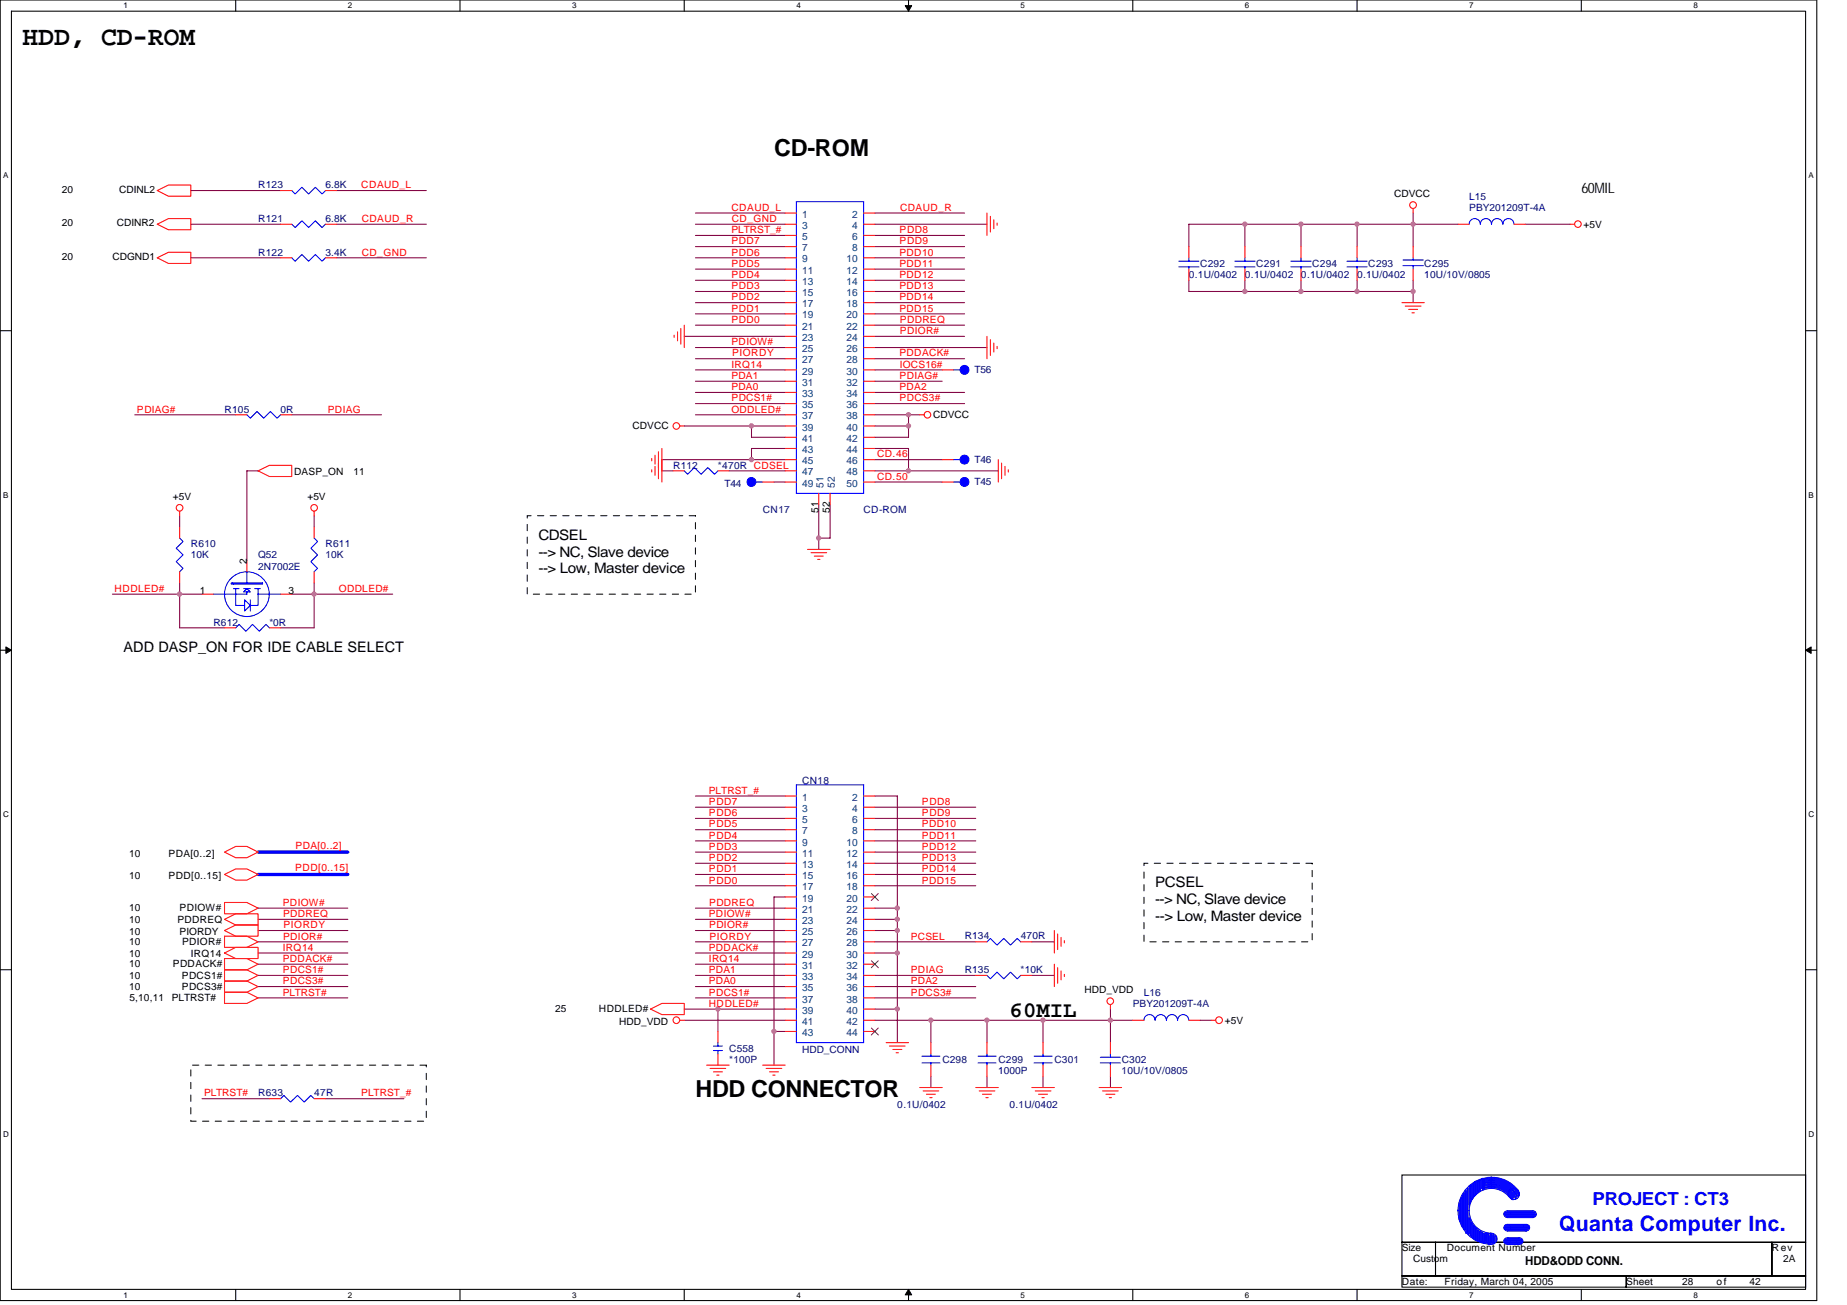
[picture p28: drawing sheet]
<svg xmlns="http://www.w3.org/2000/svg" width="297mm" height="210mm" viewBox="0 0 297 210" stroke-linecap="round" stroke-linejoin="round" font-family="sans-serif">
<defs><g id="words">
<text font-size="4.3" x="3.6" y="7.2">HDD, CD-ROM</text>
<g font-size="3.8">
<text x="124.5" y="25.1">CD-ROM</text>
<text x="111.8" y="176.4">HDD CONNECTOR</text>
</g>
<text font-size="3.6" x="162.3" y="163.5">60MIL</text>
<text font-size="3.4" fill="#00f" x="250.7" y="197.9">Quanta Computer Inc.</text>
<text font-size="2.9" fill="#00f" x="256.1" y="193.8">PROJECT : CT3</text>
<g font-size="2.3">
<text x="254.3" y="31.1">60MIL</text>
<text x="86.6" y="86.8">CDSEL</text>
<text x="86.6" y="89.5">--&gt; NC, Slave device</text>
<text x="86.6" y="92.2">--&gt; Low, Master device</text>
<text x="19.9" y="104.9">ADD DASP_ON FOR IDE CABLE SELECT</text>
<text x="185.8" y="142.7">PCSEL</text>
<text x="185.8" y="145.4">--&gt; NC, Slave device</text>
<text x="185.8" y="148.1">--&gt; Low, Master device</text>
</g>
<text font-size="2" x="245.3" y="203.5">HDD&amp;ODD CONN.</text>
<g font-size="1.6">
<text x="9.9" y="31">20</text>
<text x="19.2" y="31">CDINL2</text>
<text x="224.2" y="31.7">CDVCC</text>
<text x="9.9" y="41.8">20</text>
<text x="9.9" y="36.4">20</text>
<text x="18.1" y="41.8">CDGND1</text>
<text x="18.8" y="36.4">CDINR2</text>
<text x="254.7" y="36.6">+5V</text>
<text x="101.7" y="69.1">CDVCC</text>
<text x="150.1" y="67.3">CDVCC</text>
<text x="47.3" y="76.5">DASP_ON</text>
<text x="56.9" y="76.5">11</text>
<text x="27.8" y="80.4">+5V</text>
<text x="49.4" y="80.4">+5V</text>
<text x="131.7" y="82.4" transform="rotate(-90 131.7 82.4)">51</text>
<text x="133.5" y="82.4" transform="rotate(-90 133.5 82.4)">52</text>
<text x="32.1" y="95.5">1</text>
<text x="39.7" y="90.7" transform="rotate(-90 39.7 90.7)">2</text>
<text x="46.4" y="95.5">3</text>
<text x="20.8" y="137.8">10</text>
<text x="27.1" y="137.8">PDA[0..2]</text>
<text x="20.8" y="141.4">10</text>
<text x="27.1" y="141.4">PDD[0..15]</text>
<text x="20.8" y="148.4">10</text>
<text x="20.8" y="146.6">10</text>
<text x="28.6" y="148.4">PDDREQ</text>
<text x="28.9" y="146.6">PDIOW#</text>
<text x="20.8" y="154">10</text>
<text x="20.8" y="155.6">10</text>
<text x="20.8" y="150.4">10</text>
<text x="20.8" y="152">10</text>
<text x="27.8" y="155.6">PDDACK#</text>
<text x="28.9" y="150.4">PIORDY</text>
<text x="29.3" y="152">PDIOR#</text>
<text x="30.7" y="154">IRQ14</text>
<text x="20.8" y="157.4">10</text>
<text x="20.8" y="159.2">10</text>
<text x="20.8" y="161">5,10,11</text>
<text x="27.6" y="161">PLTRST#</text>
<text x="29.2" y="157.4">PDCS1#</text>
<text x="29.2" y="159.2">PDCS3#</text>
<text x="174.4" y="159.8">HDD_VDD</text>
<text x="89.3" y="162.8">25</text>
<text x="96.3" y="162.8">HDDLED#</text>
<text x="99.6" y="164.8">HDD_VDD</text>
<text x="197" y="164.6">+5V</text>
<text x="225.5" y="201.3">Size</text>
<text x="227.3" y="203.1">Custom</text>
<text x="232.7" y="201.3">Document Number</text>
<text x="285" y="201.3">Rev</text>
<text x="286.8" y="203.1">2A</text>
<text x="225.5" y="206.7">Date:</text>
<text x="232.3" y="206.7">Friday, March 04, 2005</text>
<text x="261.5" y="206.7">Sheet</text>
<text x="270.5" y="206.7">28</text>
<text x="276.1" y="206.7">of</text>
<text x="281.4" y="206.7">42</text>
</g>
<g font-size="1.6" fill="#000080">
<text x="41.5" y="30.3">R123</text>
<text x="41.5" y="35.7">R121</text>
<text x="52.3" y="30.3">6.8K</text>
<text x="52.3" y="35.7">6.8K</text>
<text x="236.3" y="32.1">L15</text>
<text x="236.3" y="33.9">PBY201209T-4A</text>
<text x="41.5" y="41.1">R122</text>
<text x="52.3" y="41.1">3.4K</text>
<text x="191.2" y="44.7">0.1U/0402</text>
<text x="193" y="42.9">C292</text>
<text x="200.2" y="44.7">0.1U/0402</text>
<text x="202" y="42.9">C291</text>
<text x="209.2" y="44.7">0.1U/0402</text>
<text x="211" y="42.9">C294</text>
<text x="218.2" y="44.7">0.1U/0402</text>
<text x="220" y="42.9">C293</text>
<text x="229.1" y="42.9">C295</text>
<text x="229.1" y="44.7">10U/10V/0805</text>
<text x="156.7" y="60">T56</text>
<text x="36.1" y="66.4">R105</text>
<text x="45.1" y="66.4">0R</text>
<text x="108.3" y="75.4">R112</text>
<text x="115.5" y="75.4">*470R CDSEL</text>
<text x="156.7" y="74.5">T46</text>
<text x="116.5" y="78.3">T44</text>
<text x="122.7" y="82.6">CN17</text>
<text x="138.9" y="82.6">CD-ROM</text>
<text x="156.7" y="78.1">T45</text>
<text x="30.7" y="88">R610</text>
<text x="30.7" y="89.8">10K</text>
<text x="41.5" y="89.8">Q52</text>
<text x="52.3" y="89.8">10K</text>
<text x="52.4" y="88">R611</text>
<text x="41.5" y="91.6">2N7002E</text>
<text x="34.3" y="100.6">R612</text>
<text x="43.3" y="100.6">*0R</text>
<text x="129" y="126">CN18</text>
<text x="155.1" y="151.1">R134</text>
<text x="164.2" y="151.1">470R</text>
<text x="155.1" y="156.5">R135</text>
<text x="164.1" y="156.5">*10K</text>
<text x="182.2" y="161.9">PBY201209T-4A</text>
<text x="184" y="160.1">L16</text>
<text x="117.3" y="171">*100P</text>
<text x="117.3" y="169.1">C558</text>
<text x="129" y="169.3">HDD_CONN</text>
<text x="151.5" y="171">C298</text>
<text x="160.5" y="172.8">1000P</text>
<text x="160.6" y="171">C299</text>
<text x="169.6" y="171">C301</text>
<text x="180.4" y="172.8">10U/10V/0805</text>
<text x="180.4" y="171">C302</text>
<text x="41.5" y="176.4">R633</text>
<text x="50.5" y="176.4">47R</text>
<text x="144.3" y="178.2">0.1U/0402</text>
<text x="162.3" y="178.2">0.1U/0402</text>
</g>
<g font-size="1.6" fill="#f00">
<text x="58.1" y="30.3">CDAUD_L</text>
<text x="58.2" y="35.7">CDAUD_R</text>
<text x="117.6" y="33.9">CDAUD_L</text>
<text x="117.7" y="35.7">CD_GND</text>
<text x="144.8" y="33.9">CDAUD_R</text>
<text x="58.2" y="41.1">CD_GND</text>
<text x="117.6" y="37.5">PLTRST_#</text>
<text x="117.6" y="41.1">PDD6</text>
<text x="117.6" y="39.3">PDD7</text>
<text x="144.7" y="41.1">PDD10</text>
<text x="144.7" y="39.3">PDD9</text>
<text x="144.7" y="37.5">PDD8</text>
<text x="117.6" y="42.9">PDD5</text>
<text x="117.6" y="44.7">PDD4</text>
<text x="117.6" y="46.5">PDD3</text>
<text x="144.7" y="44.7">PDD12</text>
<text x="144.7" y="46.5">PDD13</text>
<text x="144.7" y="42.9">PDD11</text>
<text x="117.6" y="50.1">PDD1</text>
<text x="117.6" y="51.9">PDD0</text>
<text x="117.6" y="48.3">PDD2</text>
<text x="144.7" y="50.1">PDD15</text>
<text x="144.7" y="48.3">PDD14</text>
<text x="144.7" y="53.7">PDIOR#</text>
<text x="144.7" y="51.9">PDDREQ</text>
<text x="117.6" y="55.5">PDIOW#</text>
<text x="117.6" y="59.1">IRQ14</text>
<text x="117.7" y="57.3">PIORDY</text>
<text x="144.7" y="57.3">PDDACK#</text>
<text x="144.7" y="59.1">IOCS16#</text>
<text x="117.6" y="62.8">PDA0</text>
<text x="117.6" y="61">PDA1</text>
<text x="117.6" y="64.6">PDCS1#</text>
<text x="144.7" y="62.8">PDA2</text>
<text x="144.7" y="64.6">PDCS3#</text>
<text x="144.7" y="61">PDIAG#</text>
<text x="22" y="66.4">PDIAG#</text>
<text x="52.7" y="66.4">PDIAG</text>
<text x="117.6" y="66.4">ODDLED#</text>
<text x="141.1" y="73.6">CD.46</text>
<text x="141.1" y="77.2">CD.50</text>
<text x="18.4" y="95.2">HDDLED#</text>
<text x="54.5" y="95.2">ODDLED#</text>
<text x="114" y="127.7">PLTRST_#</text>
<text x="114" y="131.3">PDD6</text>
<text x="114" y="129.5">PDD7</text>
<text x="148.3" y="129.5">PDD8</text>
<text x="148.3" y="131.3">PDD9</text>
<text x="47.5" y="136.5">PDA[0..2]</text>
<text x="114" y="133.1">PDD5</text>
<text x="114" y="136.7">PDD3</text>
<text x="114" y="134.9">PDD4</text>
<text x="148.3" y="134.9">PDD11</text>
<text x="148.3" y="136.7">PDD12</text>
<text x="148.3" y="133.1">PDD10</text>
<text x="47.5" y="140.1">PDD[0..15]</text>
<text x="114" y="140.3">PDD1</text>
<text x="114" y="138.5">PDD2</text>
<text x="114" y="142.1">PDD0</text>
<text x="148.3" y="142.1">PDD15</text>
<text x="148.3" y="138.5">PDD13</text>
<text x="148.3" y="140.3">PDD14</text>
<text x="45.5" y="145.7">PDIOW#</text>
<text x="45.5" y="147.5">PDDREQ</text>
<text x="45.6" y="149.3">PIORDY</text>
<text x="114" y="147.5">PDIOW#</text>
<text x="114.1" y="149.3">PDIOR#</text>
<text x="114.1" y="145.7">PDDREQ</text>
<text x="45.5" y="154.7">PDDACK#</text>
<text x="45.5" y="152.9">IRQ14</text>
<text x="45.5" y="151.1">PDIOR#</text>
<text x="114" y="152.9">PDDACK#</text>
<text x="114" y="154.7">IRQ14</text>
<text x="114.1" y="151.1">PIORDY</text>
<text x="146.5" y="151.1">PCSEL</text>
<text x="45.5" y="158.3">PDCS3#</text>
<text x="45.5" y="156.5">PDCS1#</text>
<text x="45.5" y="160.1">PLTRST#</text>
<text x="114" y="161.9">HDDLED#</text>
<text x="114" y="156.5">PDA1</text>
<text x="114" y="160.1">PDCS1#</text>
<text x="114" y="158.3">PDA0</text>
<text x="146.5" y="160.1">PDCS3#</text>
<text x="146.5" y="156.5">PDIAG</text>
<text x="146.5" y="158.3">PDA2</text>
<text x="32.8" y="176.4">PLTRST#</text>
<text x="58.1" y="176.4">PLTRST_#</text>
</g>
<g font-size="1.6" fill="#004080">
<text x="129" y="35">1</text>
<text x="137.1" y="35">2</text>
<text x="129" y="36.8">3</text>
<text x="129" y="38.6">5</text>
<text x="129" y="40.4">7</text>
<text x="137.1" y="36.8">4</text>
<text x="137.1" y="38.6">6</text>
<text x="137.1" y="40.4">8</text>
<text x="129" y="42.2">9</text>
<text x="129" y="44">11</text>
<text x="129" y="45.8">13</text>
<text x="129" y="47.6">15</text>
<text x="136.2" y="42.2">10</text>
<text x="136.2" y="44">12</text>
<text x="136.2" y="45.8">14</text>
<text x="136.2" y="47.6">16</text>
<text x="129" y="49.4">17</text>
<text x="129" y="51.2">19</text>
<text x="129" y="53">21</text>
<text x="136.2" y="49.4">18</text>
<text x="136.2" y="51.2">20</text>
<text x="136.2" y="53">22</text>
<text x="129" y="54.8">23</text>
<text x="129" y="56.6">25</text>
<text x="129" y="58.4">27</text>
<text x="136.2" y="54.8">24</text>
<text x="136.2" y="56.6">26</text>
<text x="136.2" y="58.4">28</text>
<text x="129" y="60.2">29</text>
<text x="129" y="62.1">31</text>
<text x="129" y="63.9">33</text>
<text x="129" y="65.7">35</text>
<text x="136.2" y="60.2">30</text>
<text x="136.2" y="62.1">32</text>
<text x="136.2" y="63.9">34</text>
<text x="136.2" y="65.7">36</text>
<text x="129" y="67.5">37</text>
<text x="129" y="69.3">39</text>
<text x="129" y="71.1">41</text>
<text x="136.2" y="67.5">38</text>
<text x="136.2" y="69.3">40</text>
<text x="136.2" y="71.1">42</text>
<text x="129" y="72.9">43</text>
<text x="129" y="74.7">45</text>
<text x="129" y="76.5">47</text>
<text x="136.2" y="72.9">44</text>
<text x="136.2" y="74.7">46</text>
<text x="136.2" y="76.5">48</text>
<text x="129" y="78.3">49</text>
<text x="132.4" y="78.4" transform="rotate(-90 132.4 78.4)">51</text>
<text x="134.3" y="78.4" transform="rotate(-90 134.3 78.4)">52</text>
<text x="136.2" y="78.3">50</text>
<text x="129" y="128.8">1</text>
<text x="129" y="130.6">3</text>
<text x="137.1" y="128.8">2</text>
<text x="137.1" y="130.6">4</text>
<text x="129" y="132.4">5</text>
<text x="129" y="134.2">7</text>
<text x="129" y="136">9</text>
<text x="129" y="137.8">11</text>
<text x="136.2" y="136">10</text>
<text x="136.2" y="137.8">12</text>
<text x="137.1" y="132.4">6</text>
<text x="137.1" y="134.2">8</text>
<text x="129" y="139.6">13</text>
<text x="129" y="141.4">15</text>
<text x="129" y="143.2">17</text>
<text x="136.2" y="139.6">14</text>
<text x="136.2" y="141.4">16</text>
<text x="136.2" y="143.2">18</text>
<text x="129" y="145">19</text>
<text x="129" y="146.8">21</text>
<text x="129" y="148.6">23</text>
<text x="136.2" y="145">20</text>
<text x="136.2" y="146.8">22</text>
<text x="136.2" y="148.6">24</text>
<text x="129" y="150.4">25</text>
<text x="129" y="152.2">27</text>
<text x="129" y="154">29</text>
<text x="129" y="155.8">31</text>
<text x="136.2" y="150.4">26</text>
<text x="136.2" y="152.2">28</text>
<text x="136.2" y="154">30</text>
<text x="136.2" y="155.8">32</text>
<text x="129" y="157.6">33</text>
<text x="129" y="159.4">35</text>
<text x="129" y="161.2">37</text>
<text x="136.2" y="157.6">34</text>
<text x="136.2" y="159.4">36</text>
<text x="136.2" y="161.2">38</text>
<text x="129" y="163">39</text>
<text x="129" y="164.8">41</text>
<text x="129" y="166.6">43</text>
<text x="136.2" y="163">40</text>
<text x="136.2" y="164.8">42</text>
<text x="136.2" y="166.6">44</text>
</g>
<g font-size="1.3">
<text x="19.9" y="1.4">1</text>
<text x="55.9" y="1.4">2</text>
<text x="92" y="1.4">3</text>
<text x="128.1" y="1.4">4</text>
<text x="164.1" y="1.4">5</text>
<text x="200.2" y="1.4">6</text>
<text x="236.3" y="1.4">7</text>
<text x="272.3" y="1.4">8</text>
<text x=".5" y="28.7">A</text>
<text x="290.8" y="28.7">A</text>
<text x=".5" y="80.1">B</text>
<text x="290.8" y="80.1">B</text>
<text x=".5" y="131.4">C</text>
<text x="290.8" y="131.4">C</text>
<text x=".5" y="182.8">D</text>
<text x="290.8" y="182.8">D</text>
<text x="19.9" y="208.7">1</text>
<text x="55.9" y="208.7">2</text>
<text x="92" y="208.7">3</text>
<text x="128.1" y="208.7">4</text>
<text x="164.1" y="208.7">5</text>
<text x="200.2" y="208.7">6</text>
<text x="236.3" y="208.7">7</text>
<text x="272.3" y="208.7">8</text>
</g>
</g></defs>
<path d="M0 0h292.2v209.2h-292.2zM1.8 1.8h288.6v205.6h-288.6z" fill="none" stroke="#000" stroke-width=".17"/>
<g fill="#fff">
<path d="M19.9 .2h.7v1.4h-.7z"/>
<path d="M19.9 207.6h.7v1.4h-.7z"/>
</g>
<path d="M37.9 0v1.8M37.9 207.4v1.8" fill="none" stroke="#000" stroke-width=".17"/>
<g fill="#fff">
<path d="M55.9 .2h.8v1.4h-.8z"/>
<path d="M55.9 207.6h.8v1.4h-.8z"/>
</g>
<path d="M74 0v1.8M74 207.4v1.8" fill="none" stroke="#000" stroke-width=".17"/>
<g fill="#fff">
<path d="M92 .2h.7v1.4h-.7z"/>
<path d="M92 207.6h.7v1.4h-.7z"/>
</g>
<path d="M110 0v1.8M110 207.4v1.8" fill="none" stroke="#000" stroke-width=".17"/>
<g fill="#fff">
<path d="M128.1 .2h.7v1.4h-.7z"/>
<path d="M128.1 207.6h.7v1.4h-.7z"/>
</g>
<path d="M146.1 0v1.8M146.1 207.4v1.8" fill="none" stroke="#000" stroke-width=".17"/>
<path d="M145.6 .9h1l-.5 .9zM146.1 207.4l.5 .9h-1z" fill="#000" stroke="#000" stroke-width=".16"/>
<g fill="#fff">
<path d="M164.1 .2h.8v1.4h-.8z"/>
<path d="M164.1 207.6h.8v1.4h-.8z"/>
</g>
<path d="M182.2 0v1.8M182.2 207.4v1.8" fill="none" stroke="#000" stroke-width=".17"/>
<g fill="#fff">
<path d="M200.2 .2h.7v1.4h-.7z"/>
<path d="M200.2 207.6h.7v1.4h-.7z"/>
</g>
<path d="M218.2 0v1.8M218.2 207.4v1.8" fill="none" stroke="#000" stroke-width=".17"/>
<g fill="#fff">
<path d="M236.3 .2h.7v1.4h-.7z"/>
<path d="M236.3 207.6h.7v1.4h-.7z"/>
</g>
<path d="M254.3 0v1.8M254.3 207.4v1.8" fill="none" stroke="#000" stroke-width=".17"/>
<g fill="#fff">
<path d="M272.3 .2h.8v1.4h-.8z"/>
<path d="M272.3 207.6h.8v1.4h-.8z"/>
<path d="M.5 27.5h.9v1.4h-.9z"/>
<path d="M290.8 27.5h.9v1.4h-.9z"/>
<path d="M.5 78.9h.9v1.4h-.9z"/>
<path d="M290.8 78.9h.9v1.4h-.9z"/>
</g>
<path d="M0 53.2h1.8M290.4 53.2h1.8" fill="none" stroke="#000" stroke-width=".17"/>
<g fill="#fff">
<path d="M.5 130.3h.9v1.4h-.9z"/>
<path d="M290.8 130.3h1v1.4h-1z"/>
</g>
<path d="M0 104.6h1.8M290.4 104.6h1.8" fill="none" stroke="#000" stroke-width=".17"/>
<path d="M.9 104.1l.9 .5-.9 .5zM290.4 104.6l.9-.5v1z" fill="#000" stroke="#000" stroke-width=".16"/>
<g fill="#fff">
<path d="M.5 181.7h.9v1.4h-.9z"/>
<path d="M290.8 181.7h1v1.4h-1z"/>
</g>
<path d="M0 156h1.8M290.4 156h1.8M225.5 189h64.9v10.8h-64.9zM225.5 199.8h5.4v5.4h-5.4zM230.9 199.8h54.1v5.4h-54.1zM285 199.8h5.4v5.4h-5.4zM225.5 205.2h36v1.8h-36zM261.5 205.2h28.9v1.8h-28.9z" fill="none" stroke="#000" stroke-width=".17"/>
<g fill="none" stroke="#800040" stroke-width=".17">
<path d="M30.7 36.1h14.4M30.7 30.6h14.4M54.1 36.1h14.5M54.1 30.6h14.5M111.8 37.9h14.5M111.8 39.7h14.5M111.8 36.1h14.5M111.8 34.3h14.5M140.7 37.9h14.4M140.7 39.7h14.4M140.7 36.1h18M140.7 34.3h14.4"/>
<path d="M191.2 39.7v-3.6h9v3.6M200.2 36.1h34.3M209.2 36.1v3.6M218.2 36.1v3.6M227.3 34.3v5.4M245.3 36.1h7.2M30.7 41.5h14.4M54.1 41.5h14.5M110 54.1h16.3M111.8 52.3h14.5M111.8 57.7h14.5M111.8 41.5h14.5"/>
<path d="M111.8 43.3h14.5M111.8 45.1h14.5M111.8 46.9h14.5M111.8 50.5h14.5M111.8 48.7h14.5M111.8 55.9h14.5M111.8 59.5h14.5M140.7 54.1h14.4M140.7 52.3h14.4M140.7 57.7h14.4M140.7 41.5h14.4M140.7 43.3h14.4"/>
<path d="M140.7 45.1h14.4M140.7 46.9h14.4M140.7 50.5h14.4M140.7 48.7h14.4M140.7 55.9h18M140.7 59.5h10.8M191.2 45.1v1.8h36.1M200.2 45.1v1.8M209.2 45.1v1.8M218.2 45.1v1.8M227.3 45.1v3.6M21.7 66.7h16.2"/>
<path d="M41.5 75.7h-1.8v14.5M46.9 66.7h14.5M106.4 75.7h1.8M106.4 73.9h19.9M110 68.5h16.3M111.8 63.1h14.5M111.8 61.3h14.5M111.8 66.7h14.5M111.8 64.9h14.5M117.3 75.7h9M120.9 68.5v1.8h5.4M124.5 77.5h1.8"/>
<path d="M126.3 72.1h-5.4v1.8M140.7 75.7h19.8M140.7 63.1h14.4M140.7 61.3h10.8M140.7 68.5h5.4M140.7 72.1h5.4v3.6M140.7 66.7h7.2M140.7 73.9h10.8M140.7 77.5h10.8M140.7 64.9h14.4M146.1 66.7v3.6h-5.4M18.1 95.6h14.4"/>
<path d="M28.9 83v1.8M28.9 93.8v7.2h7.2M46.9 95.6h16.3M50.5 83v1.8M50.5 93.8v7.2h-5.4M131.7 81.2v5.4h1.8v-5.4M131.7 86.6v1.8M111.8 138.9h14.5M111.8 135.3h14.5M111.8 128h14.5M111.8 129.8h14.5M111.8 131.6h14.5"/>
<path d="M111.8 133.5h14.5M111.8 137.1h14.5M140.7 138.9h16.2M140.7 135.3h16.2M140.7 128h3.6v39.7M140.7 129.8h16.2M140.7 131.6h16.2M140.7 133.5h16.2M140.7 137.1h16.2M41.5 153.3h14.4M41.5 149.7h14.4M41.5 151.5h14.4"/>
<path d="M41.5 156.9h14.4M41.5 155.1h14.4M41.5 146.1h14.4M41.5 158.7h14.4M41.5 147.9h14.4M111.8 140.7h14.5M111.8 153.3h14.5M111.8 149.7h14.5M111.8 151.5h14.5M111.8 156.9h14.5M111.8 142.5h14.5M111.8 155.1h14.5"/>
<path d="M111.8 146.1h14.5M111.8 158.7h14.5M111.8 147.9h14.5M126.3 144.3h-1.8v27M140.7 140.7h16.2M140.7 153.3h3.6M140.7 149.7h3.6M140.7 151.5h16.2M140.7 156.9h16.2M140.7 142.5h16.2M140.7 146.1h3.6M140.7 158.7h16.2"/>
<path d="M140.7 147.9h3.6M165.9 151.5h3.7M165.9 156.9h3.7M32.5 176.7h10.8M41.5 160.5h14.4M52.3 176.7h12.7M110 164.1h16.3M110 162.3h16.3M111.8 160.5h14.5M115.5 162.3v3.6M124.5 165.9h1.8M140.7 160.5h16.2"/>
<path d="M140.7 164.1h37.9v3.6M140.7 162.3h3.6M149.7 164.1v3.6M149.7 173.1v1.8M158.7 164.1v3.6M158.7 173.1v1.8M167.7 164.1v3.6M167.7 173.1v1.8M178.6 162.3v1.8h3.6M178.6 173.1v1.8M193 164.1h1.8"/>
</g>
<path d="M41.5 137.1h14.4M41.5 140.7h14.4" fill="none" stroke="#00f" stroke-width=".53"/>
<g fill="none" stroke="#f00" stroke-width=".17">
<path d="M25.3 30.6l1.8-.8h3.6v1.8h-3.6zM25.3 36.1l1.8-.9h3.6v1.8h-3.6zM45.1 36.1h1.8M45.1 30.6h1.8M52.3 36.1h1.8M52.3 30.6h1.8M126.3 36.1h1.8M126.3 34.3h1.8M126.3 37.9h1.8M126.3 39.7h1.8M138.9 36.1h1.8M138.9 34.3h1.8"/>
<path d="M138.9 37.9h1.8M138.9 39.7h1.8M158.7 34.3v3.6M159.3 34.8v2.5M159.8 35.3v1.5M160.4 35.9v.3M191.2 39.7v1.8M200.2 39.7v1.8M209.2 39.7v1.8M218.2 39.7v1.8M227.3 33.5v.8M227.3 39.7v1.8"/>
<path d="M234.5 36.1h1.8M243.5 36.1h1.8M252.5 36.1h.7M25.3 41.5l1.8-.9h3.6v1.8h-3.6zM45.1 41.5h1.8M52.3 41.5h1.8M108.4 53.9v.4M109 53.4v1.4M109.5 52.8v2.6M110 52.3v3.6M126.3 48.7h1.8M126.3 41.5h1.8"/>
<path d="M126.3 43.3h1.8M126.3 45.1h1.8M126.3 46.9h1.8M126.3 50.5h1.8M126.3 52.3h1.8M126.3 54.1h1.8M126.3 55.9h1.8M126.3 57.7h1.8M126.3 59.5h1.8M138.9 48.7h1.8M138.9 41.5h1.8M138.9 43.3h1.8"/>
<path d="M138.9 45.1h1.8M138.9 46.9h1.8M138.9 50.5h1.8M138.9 52.3h1.8M138.9 54.1h1.8M138.9 55.9h1.8M138.9 57.7h1.8M138.9 59.5h1.8M151.5 59.5h1.8M158.7 54.1v3.6M159.3 54.6v2.6M159.8 55.2v1.4"/>
<path d="M160.4 55.7v.4M191.2 43.3v1.8M200.2 43.3v1.8M209.2 43.3v1.8M218.2 43.3v1.8M225.5 48.7h3.6M226 49.2h2.5M226.5 49.8h1.5M227.1 50.3h.4M227.3 43.3v1.8M37.9 66.7h1.8M41.5 75.7l1.8-.9h3.6v1.8h-3.6z"/>
<path d="M45.1 66.7h1.8M104.8 73.7v.4M104.8 75.6v.3M105.3 73.2v1.5M105.3 75v1.5M105.9 72.7v4.3M106.4 72.1v5.4M108.2 75.7h1.8M109.3 68.5h.7M115.5 75.7h1.8M122.7 77.5h1.8M126.3 68.5h1.8"/>
<path d="M126.3 66.7h1.8M126.3 75.7h1.8M126.3 61.3h1.8M126.3 63.1h1.8M126.3 64.9h1.8M126.3 70.3h1.8M126.3 72.1h1.8M126.3 73.9h1.8M126.3 77.5h1.8M131.7 79.4v1.8M133.5 79.4v1.8M138.9 68.5h1.8"/>
<path d="M138.9 66.7h1.8M138.9 75.7h1.8M138.9 61.3h1.8M138.9 63.1h1.8M138.9 64.9h1.8M138.9 70.3h1.8M138.9 72.1h1.8M138.9 73.9h1.8M138.9 77.5h1.8M147.9 66.7h.7M151.5 73.9h1.8M151.5 77.5h1.8"/>
<path d="M160.5 73.9v3.6M161.1 74.5v2.5M161.6 75v1.5M162.2 75.6v.3M28.9 82.2v.8M28.9 84.8v1.8M28.9 92v1.8M32.5 95.6h1.8M39.7 90.2v1.8M45.1 95.6h1.8M50.5 82.2v.8M50.5 84.8v1.8"/>
<path d="M50.5 92v1.8M129.9 88.4h3.6M130.4 88.9h2.5M131 89.5h1.4M131.5 90h.4M36.1 101h1.8M43.3 101h1.8M36.1 137.1l1.8-1h1.8l1.8 1-1.8 .9h-1.8zM126.3 128h1.8M126.3 129.8h1.8M126.3 131.6h1.8M126.3 133.5h1.8"/>
<path d="M126.3 135.3h1.8M126.3 137.1h1.8M126.3 138.9h1.8M138.9 128h1.8M138.9 129.8h1.8M138.9 131.6h1.8M138.9 133.5h1.8M138.9 135.3h1.8M138.9 137.1h1.8M138.9 138.9h1.8M36.1 140.7l1.8-.9h1.8l1.8 .9-1.8 .9h-1.8zM36.1 159.6h3.6l1.8 .9-1.8 .9h-3.6z"/>
<path d="M36.1 156h3.6l1.8 .9-1.8 .9h-3.6zM36.1 153.3l1.8-.9h3.6v1.8h-3.6zM36.1 157.8h3.6l1.8 .9-1.8 .9h-3.6zM36.1 145.2h3.6l1.8 .9-1.8 .9h-3.6zM36.1 154.2h3.6l1.8 .9-1.8 .9h-3.6zM36.1 149.7l1.8-.9h3.6v1.8h-3.6zM36.1 150.6h3.6l1.8 .9-1.8 .9h-3.6zM36.1 147.9l1.8-.9h3.6v1.8h-3.6zM126.3 151.5h1.8M126.3 140.7h1.8M126.3 142.5h1.8M126.3 144.3h1.8"/>
<path d="M126.3 146.1h1.8M126.3 147.9h1.8M126.3 149.7h1.8M126.3 153.3h1.8M126.3 155.1h1.8M126.3 156.9h1.8M126.3 158.7h1.8M138.9 151.5h1.8M138.9 140.7h1.8M138.9 142.5h1.8M138.9 144.3h1.8M138.9 146.1h1.8"/>
<path d="M138.9 147.9h1.8M138.9 149.7h1.8M138.9 153.3h1.8M138.9 155.1h1.8M138.9 156.9h1.8M138.9 158.7h1.8M156.9 151.5h1.8M156.9 156.9h1.8M164.1 151.5h1.8M164.1 156.9h1.8M169.6 149.7v3.6M169.6 155.1v3.6"/>
<path d="M170.1 150.2v2.5M170.1 155.6v2.6M170.6 150.8v1.4M170.6 156.2v1.4M171.2 151.3v.4M171.2 156.7v.4M43.3 176.7h1.8M50.5 176.7h1.8M104.6 162.3l1.8-.9h3.6v1.8h-3.6zM109.3 164.1h.7M113.6 171.3h3.7M114.2 171.9h2.5"/>
<path d="M114.7 172.4h1.5M115.3 172.9h.3M115.5 165.9v1.8M115.5 169.5v1.8M122.7 171.3h3.6M123.2 171.9h2.5M123.8 172.4h1.4M124.3 172.9h.3M126.3 164.1h1.8M126.3 160.5h1.8M126.3 162.3h1.8M126.3 165.9h1.8"/>
<path d="M138.9 164.1h1.8M138.9 160.5h1.8M138.9 162.3h1.8M138.9 165.9h1.8M142.5 167.7h3.6M143 168.3h2.6M143.6 168.8h1.4M144.1 169.3h.4M147.9 174.9h3.6M148.5 175.5h2.5M149 176h1.4M149.5 176.6h.4"/>
<path d="M149.7 167.7v1.8M149.7 171.3v1.8M156.9 174.9h3.6M157.5 175.5h2.5M158 176h1.4M158.6 176.6h.3M158.7 167.7v1.8M158.7 171.3v1.8M165.9 174.9h3.7M166.5 175.5h2.5M167 176h1.5M167.6 176.6h.3"/>
<path d="M167.7 167.7v1.8M167.7 171.3v1.8M176.8 174.9h3.6M177.3 175.5h2.5M177.9 176h1.4M178.4 176.6h.3M178.6 161.6v.7M178.6 167.7v1.8M178.6 171.3v1.8M182.2 164.1h1.8M191.2 164.1h1.8M194.8 164.1h.7"/>
<circle cx="227.3" cy="33" r=".54"/>
<circle cx="253.8" cy="36" r=".53"/>
<circle cx="108.8" cy="68.5" r=".53"/>
<circle cx="149.2" cy="66.7" r=".53"/>
<circle cx="28.9" cy="81.7" r=".54"/>
<circle cx="50.5" cy="81.7" r=".53"/>
<circle cx="108.8" cy="164.1" r=".53"/>
<circle cx="178.6" cy="161" r=".53"/>
<circle cx="196.1" cy="164.1" r=".54"/>
</g>
<path d="M84.8 83h27v12.6h-27zM184 138.9h27v12.6h-27zM30.7 171.3h37.9v9h-37.9z" fill="none" stroke="#000" stroke-width=".16" stroke-dasharray="1 1 1 1 1 1 1 1"/>
<g fill="none" stroke="#00f" stroke-width=".17">
<path d="M46.9 30.6l.6 .6 1.1-1.1 1 1.1 1.1-1.1 1.1 1.1 .5-.6M46.9 36.1l.6 .5 1.1-1.1 1 1.1 1.1-1.1 1.1 1.1 .5-.5M128.1 32.4h10.8v47h-10.8zM236.3 36a.89 .89 0 0 1 .9-.8 .89 .89 0 0 1 .9 .8M238.1 36a.89 .89 0 0 1 .9-.8 .89 .89 0 0 1 .9 .8 .91 .91 0 0 1 .9-.8 .91 .91 0 0 1 .9 .8M241.7 36a.89 .89 0 0 1 .9-.8 .89 .89 0 0 1 .9 .8M46.9 41.5l.6 .5 1.1-1.1 1 1.1 1.1-1.1 1.1 1.1 .5-.5M153.3 59.5h1.1M189.6 42h3.2M189.6 42.9h3.2M191.2 41.5v.5M191.2 42.9v.4"/>
<path d="M198.6 42h3.2M198.6 42.9h3.2M200.2 41.5v.5M200.2 42.9v.4M207.6 42h3.3M207.6 42.9h3.3M209.2 41.5v.5M209.2 42.9v.4M216.6 42h3.3M216.6 42.9h3.3M218.2 41.5v.5M218.2 42.9v.4"/>
<path d="M225.6 42.7h3.3M225.6 41.8h3.3M227.3 41.5v.3M227.3 42.7v.6M39.7 66.7l.6 .6 1-1.1 1.1 1.1 1.1-1.1 1.1 1.1 .5-.6M110 75.7l.6 .6 1.1-1.1 1.1 1.1 1-1.1 1.1 1.1 .6-.6M121.6 77.5h1.1M153.3 77.5h1.1M153.3 73.9h1.1M28.9 86.6l.5 .5-1.1 1.1 1.1 1.1-1.1 1 1.1 1.1-.5 .6M37.2 93.8h5v.2h-5zM37.5 94.7h1"/>
<path d="M37.9 94.7v2.7h1.4M39.2 94.7h1.1M39.3 96.7v1.6l1-.9M39.3 96.8v-.3l1 .9M39.3 95l.4-.3 .6 .5h-1.1zM39.7 95.2v.4h-5.4M39.7 92v1.8M40.3 96.5v1.8M41 94.7h.9M41.5 95.6v1.8h-1.2M41.5 95.6h3.6M41.5 94.7v.9"/>
<path d="M50.5 86.6l.6 .5-1.1 1.1 1.1 1.1-1.1 1 1.1 1.1-.6 .6M37.9 101l.6-.6 1 1.1 1.1-1.1 1.1 1.1 1.1-1.1 .5 .6M128.1 126.2h10.8v41.5h-10.8zM158.7 151.5l.6-.6 1.1 1.1 1-1.1 1.1 1.1 1.1-1.1 .5 .6M158.7 156.9l.6 .5 1.1-1 1 1 1.1-1 1.1 1 .5-.5M45.1 176.7l.6-.5 1 1.1 1.1-1.1 1.1 1.1 1.1-1.1 .5 .5M114.7 169h1.5M114.7 168.3h1.5M115.5 167.7v.6M115.5 169v.5M148.3 171h2.9M148.3 169.9h2.9"/>
<path d="M149.7 169.5v.4M149.7 171v.3M157.3 171h2.9M157.3 169.9h2.9M158.7 169.5v.4M158.7 171v.3M166.3 171h2.9M166.3 169.9h2.9M167.7 169.5v.4M167.7 171v.3M177 171h3.2M177 170.1h3.2"/>
<path d="M178.6 169.5v.6M178.6 171v.3M184 164.1a.89 .89 0 0 1 .9-.9 .89 .89 0 0 1 .9 .9M185.8 164.1a.9 .9 0 0 1 .9-.9 .9 .9 0 0 1 .9 .9M187.6 164.1a.89 .89 0 0 1 .9-.9 .89 .89 0 0 1 .9 .9M189.4 164.1a.89 .89 0 0 1 .9-.9 .89 .89 0 0 1 .9 .9M234.7 193.5v2.5l.1 .6v-3.6l.2-.4v4.5l.2 .2v-5.1l.2-.3v5.8l.2 .1v-6.1l.1-.2v6.9M235.9 198.4v-7.1l.2-.1v7.3h.2v-2.6l.2 .3v2.5l.1 .2v-2.3l.2 .3v2.2l.2 .2v-2.2l.2 .2v2.2h.2v-2l.1 .2v1.9h.2v-1.8l.2 .2v1.6l.2 .2v-1.8l.2 .2v1.6h.1v-1.4M236.3 190.8v3.1l.2-.6v-2.5l.1-.2v2.4l.2-.2v-2.4l.2-.2v2.2l.2-.2v-2.1h.2v2l.1-.2v-1.8l.2-.2v1.8l.2-.2v-1.6l.2-.2v1.8M238.4 198.2v.2h.2v1.4h.2v-1.4h.2v1.6h-.4l.6-1.6v1.6l.1-.2v-1.4l.2 .3v1.3h.2v-1.5h.2v1.5h.2v-1.5h.1v1.5l.2-.2v-1.1l.2 .2v.7M238.4 189.5v1.8l-.1-.1v-1.5zM238.4 190.8a4.2 4.2 0 0 1 5 1.8"/>
<path d="M238.4 190.7l1.4-.3a4.3 4.3 0 0 1 3.9 2.4M238.4 190.5a4.6 4.6 0 0 1 5.5 2.3M238.4 190.3l1.4-.2a4.6 4.6 0 0 1 4.1 2.3M238.4 190.1a4.8 4.8 0 0 1 5.7 2.3M238.5 191.2a3.8 3.8 0 0 1 4.7 1.8M238.5 191.1l1.3-.3a3.9 3.9 0 0 1 3.6 2.2M238.6 189.9l1.2-.2a5 5 0 0 1 4.5 2.6M238.6 189.7a5.2 5.2 0 0 1 5.7 2.4M238.6 189.7v1.5M242.1 194.9h4.8v.2h-5v.2h5.2l-.2 .2h-4.8l.1 .2h4.7M242.1 197.1h3.7v.2h-3.7l-.2 .2h4.1l-.2 .2h-3.9l.3 .1h3.5M242.1 199.3h2.6v.2h-2.8v.1h3l-.2 .2h-2.8l.3 .2h2.5"/>
<path d="M242.4 199.1h2M242.4 198h3.1M242.4 196.9h3.1M242.4 195.9h4.2M242.4 194.8h4.2M242.7 192.5a3.6 3.6 0 0 0-2.9-1.3h.1a3.6 3.6 0 0 0-3.6 3.5 3.6 3.6 0 0 0 3.6 3.7M244.1 191.4a5.4 5.4 0 0 0-4.3-2h.1a5.4 5.4 0 0 0-5.4 5.3 5.4 5.4 0 0 0 5.4 5.5M242.4 200.2h2"/>
<circle cx="39.7" cy="95.6" r="3.6"/>
<circle cx="239.9" cy="199.3" r=".89"/>
<circle cx="242.4" cy="195.3" r=".53"/>
<circle cx="242.4" cy="197.5" r=".53"/>
<circle cx="242.4" cy="199.6" r=".53"/>
<circle cx="243.5" cy="192" r=".89"/>
<circle cx="244.4" cy="199.6" r=".53"/>
<circle cx="245.5" cy="197.5" r=".53"/>
<circle cx="246.5" cy="195.3" r=".53"/>
</g>
<g fill="#00f" stroke="#00f" stroke-width=".17">
<circle cx="155.1" cy="59.5" r=".71"/>
<circle cx="155.1" cy="77.5" r=".71"/>
<circle cx="120.8" cy="77.5" r=".71"/>
<circle cx="155.1" cy="73.9" r=".71"/>
</g>
<path d="M140.1 143.7l1.2 1.1M140.1 154.5l1.2 1.2M141.2 143.7l-1.1 1.1M141.2 154.5l-1.1 1.2M140.1 165.4l1.2 1.1M141.2 165.4l-1.1 1.1" fill="none" stroke="#804000" stroke-width=".16"/>
<g fill="#f0f" stroke="#f0f" stroke-width=".17">
<circle cx="120.8" cy="68.5" r=".35"/>
<circle cx="146.1" cy="66.7" r=".35"/>
<circle cx="146.1" cy="68.5" r=".35"/>
<circle cx="200.2" cy="36.1" r=".35"/>
<circle cx="218.2" cy="36.1" r=".35"/>
<circle cx="209.2" cy="36.1" r=".35"/>
<circle cx="227.3" cy="36.1" r=".35"/>
<circle cx="115.4" cy="162.3" r=".35"/>
<circle cx="178.6" cy="164.1" r=".35"/>
<circle cx="167.7" cy="164.1" r=".35"/>
<circle cx="149.7" cy="164.1" r=".35"/>
<circle cx="158.7" cy="164.1" r=".35"/>
<circle cx="144.3" cy="149.7" r=".35"/>
<circle cx="120.8" cy="73.9" r=".35"/>
<circle cx="144.3" cy="162.3" r=".35"/>
<circle cx="124.5" cy="165.9" r=".35"/>
<circle cx="144.3" cy="147.9" r=".35"/>
<circle cx="200.2" cy="46.9" r=".35"/>
<circle cx="144.3" cy="153.3" r=".35"/>
<circle cx="209.2" cy="46.9" r=".35"/>
<circle cx="146.1" cy="75.7" r=".35"/>
<circle cx="144.3" cy="146.1" r=".35"/>
<circle cx="218.2" cy="46.9" r=".35"/>
<circle cx="227.3" cy="46.9" r=".35"/>
<circle cx="131.7" cy="86.5" r=".35"/>
<circle cx="28.9" cy="95.6" r=".35"/>
<circle cx="50.5" cy="95.6" r=".35"/>
</g>
<use href="#words"/>
</svg>
